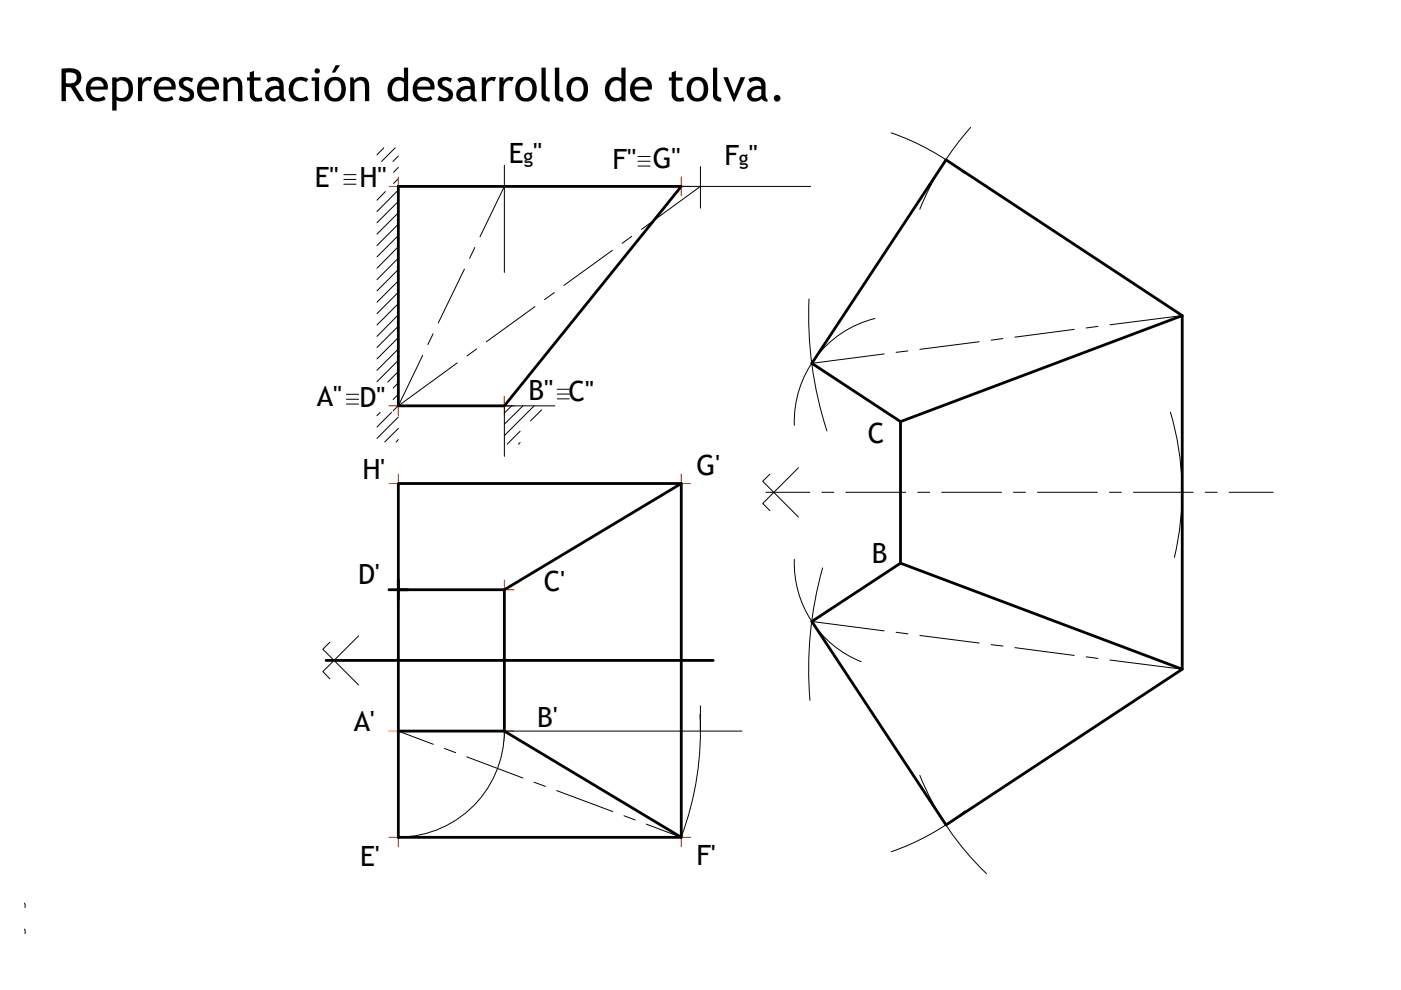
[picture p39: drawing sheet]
<svg xmlns="http://www.w3.org/2000/svg" width="297mm" height="210mm" viewBox="0 0 297 210" stroke-linecap="round" stroke-linejoin="round" font-family="sans-serif">
<defs><g id="words">
<g font-size="5.9">
<text x="107.9" y="34.7">E &quot;</text>
<text x="129.9" y="35.8">F'' G''</text>
<text x="153.6" y="35.1">F &quot;</text>
<text x="66.7" y="39.6">E''</text>
<text x="76.2" y="39.6">H''</text>
<text x="67.1" y="86.1">A'' D''</text>
<text x="112.1" y="84.9">B'' C''</text>
<text x="184" y="94">C</text>
<text x="76.8" y="101.5">H'</text>
<text x="147.7" y="100.6">G'</text>
<text x="184.8" y="119.3">B</text>
<text x="75.9" y="123.9">D'</text>
<text x="115.3" y="125.3">C'</text>
<text x="75" y="154.9">A'</text>
<text x="113.9" y="154.1">B'</text>
<text x="76.4" y="183.5">E'</text>
<text x="147.7" y="183.5">F'</text>
</g>
<g font-size="4.1">
<text x="111" y="34.7">g</text>
<text x="156.7" y="35.1">g</text>
</g>
<text font-size="2.9" x="4.7" y="207.4" transform="rotate(-90 4.7 207.4)">www.ingverger.com.ar</text>
</g></defs>
<g fill="#000">
<path d="M29.3 16.4h.8v.8a1.72 1.72 0 0 1 2.2-.8l-.4 .9a1.22 1.22 0 0 0-1.3 .1 1.22 1.22 0 0 0-.5 1.2v2.8h-.8zM53 15.4l.8-.4v1.4h1.4v.7h-1.4v2.5a1.01 1.01 0 0 0 .5 1.1 1.01 1.01 0 0 0 1.2-.1l.1 .8-.6 .1a1.55 1.55 0 0 1-2-1.5v-2.9h-.6v-.7h.6zM61.8 17.1l1-.6 1-.2 .8 .1 .8 .4-.5 .6-.6-.3a1.72 1.72 0 0 0-2.1 2.3 1.65 1.65 0 0 0 1.1 1.3 1.65 1.65 0 0 0 1.7-.4l.4 .8-1.1 .4h-1.1l-1.2-.6-.7-.9-.1-.7 .1-1.3zM102.2 16.4h.8v.8a1.72 1.72 0 0 1 2.2-.8l-.4 .9a1.21 1.21 0 0 0-1.3 0 1.21 1.21 0 0 0-.5 1.3v2.8h-.8zM105.9 16.4h.9v.8a1.72 1.72 0 0 1 2.1-.8l-.4 .9a1.22 1.22 0 0 0-1.3 .1 1.22 1.22 0 0 0-.4 1.2v2.8h-.9zM142.4 15.4l.9-.4v1.4h1.4v.7h-1.4v2.5a.99 .99 0 0 0 .4 1.1 .99 .99 0 0 0 1.2-.1l.1 .8-.6 .1a1.5 1.5 0 0 1-2-1.5v-2.9h-.6v-.7h.6zM38.1 16.8l1-.5 1.2 .1 .6 .3-.3 .7a1.04 1.04 0 0 0-1.7 .2v.3l.3 .3 1.1 .5a1.5 1.5 0 0 1 .8 1.9 1.5 1.5 0 0 1-1.8 .9l-1.4-.3 .3-.9 .4 .2a.92 .92 0 0 0 1 .3 .92 .92 0 0 0 .6-.8 2.91 2.91 0 0 0-1.6-1.2 1.33 1.33 0 0 1-.5-2zM47.4 16.4h.6l.3 .6a1.72 1.72 0 0 1 2-.6 1.72 1.72 0 0 1 1.1 1.9v3.1h-.9v-2.9a1.16 1.16 0 0 0-.7-1.4 1.16 1.16 0 0 0-1.5 .6v3.7h-.9zM74.3 16.4h.6l.2 .6a1.72 1.72 0 0 1 2.1-.6 1.72 1.72 0 0 1 1.1 1.9v3.1h-.9l-.1-3a1.17 1.17 0 0 0-.7-1.3 1.17 1.17 0 0 0-1.5 .6v3.7h-.8zM93.1 16.8l.9-.5 1.2 .1 .6 .2-.3 .8a1.04 1.04 0 0 0-1.8 .2l.3 .6 1 .5a1.52 1.52 0 0 1 1 1.9 1.52 1.52 0 0 1-1.9 .9l-1.3-.3 .3-.9 .3 .2a1.14 1.14 0 0 0 1.7-.2 1.16 1.16 0 0 0-1.1-1.2l-.5-.3a1.28 1.28 0 0 1-.4-2zM114.8 14.3h.9v5.7l.3 .5 .5 .2v.8l-.6-.1a1.26 1.26 0 0 1-1.1-1.4zM117.6 14.3h1v5.6a.75 .75 0 0 0 .8 .8v.8l-.7-.1a1.34 1.34 0 0 1-1.1-1.4z"/>
<path d="M151.2 14.3h.9v5.6a.75 .75 0 0 0 .8 .8v.8l-.8-.1a1.31 1.31 0 0 1-.9-1.4zM153.4 16.4h.9l1.4 3.5 1.3-3.5h1l-2.3 5.1h-.2z"/>
<path d="M19 17l.8-.6 .7-.1 1 .1 .8 .5a2.23 2.23 0 0 1 .5 2.1h-3.7a1.69 1.69 0 0 0 1 1.7 1.69 1.69 0 0 0 1.9-.4l.4 .7-.4 .3-1 .2-1.2-.1-1.1-.8-.4-.7-.1-1.2 .3-1zM19.6 17.4l-.4 1h2.8a1.39 1.39 0 0 0-.9-1.3 1.39 1.39 0 0 0-1.5 .3z"/>
<path d="M33.4 17l.8-.6 .7-.1 1 .1 .5 .3a2.05 2.05 0 0 1 .8 2.3h-3.6a1.66 1.66 0 0 0 .9 1.7 1.66 1.66 0 0 0 1.9-.4l.4 .7-.4 .3-1.1 .2-1.1-.1-1.1-.8-.4-.7-.1-1.1 .3-1.1zM34 17.4l-.4 1h2.8a1.39 1.39 0 0 0-.9-1.3 1.39 1.39 0 0 0-1.5 .3z"/>
<path d="M42.7 16.8l1-.5 1.3 .1 1 .6 .4 .7v.5v.8h-3.7a1.68 1.68 0 0 0 1 1.7 1.68 1.68 0 0 0 1.9-.4l.4 .7-.6 .3-.9 .2-1.1-.1-1-.6-.6-1.1v-1.1l.4-1.2zM43.2 17.4l-.3 .4-.1 .6h2.8a1.4 1.4 0 0 0-.9-1.3 1.4 1.4 0 0 0-1.5 .3z"/>
<path d="M66.7 15.1a.55 .55 0 0 1 1.1 0 .55 .55 0 0 1-1.1 0zM66.1 16.4h1.5v5h-.8v-4.3h-.7z"/>
<path d="M69.3 17.1l.6-.5 1-.3 1.1 .2 .8 .5 .4 .9 .1 1.3-.1 .9-.8 1.1-.7 .3h-1l-.4-.1-.9-.5-.5-.8-.2-.8 .1-1.2zM70.3 17.3l-.6 1 .1 1.5a1.3 1.3 0 0 0 1.5 1 1.3 1.3 0 0 0 1-1.5v-.7a1.3 1.3 0 0 0-.5-1.4 1.3 1.3 0 0 0-1.5 .1zM71.2 13.8h.9l-1.1 1.6h-.6z"/>
<path d="M88 17.2l1.1-.8 1.3-.1 1 .5 .5 .7 .2 .5v1h-3.7v.2a1.7 1.7 0 0 0 1.1 1.5 1.7 1.7 0 0 0 1.8-.4l.4 .7-1.2 .5h-1.2l-1-.5-.5-.7-.3-.8v-1.2zM88.9 17.4l-.3 .5-.1 .5h2.8a1.4 1.4 0 0 0-.9-1.3 1.4 1.4 0 0 0-1.5 .3z"/>
<path d="M109.9 17l.8-.6 .9-.1 1 .2 .8 .7 .4 1.2v1l-.2 .9-.7 .9-.8 .3h-.9l-.8-.2-.6-.5-.5-.9-.1-1.1 .2-.9zM110.7 17.3l-.5 .9v1.3a1.3 1.3 0 0 0 1.4 1.3 1.3 1.3 0 0 0 1.2-1.4l-.1-1.4a1.22 1.22 0 0 0-2-.7z"/>
<path d="M120.7 17l.9-.6 .9-.1 .9 .2 .8 .7 .4 1 .1 1.1-.4 1.3-.6 .6-.7 .3h-.9l-.9-.3-.5-.4-.5-.9-.1-1.2 .3-1.1zM121.6 17.3l-.4 .5-.1 .6 .1 1.4a1.3 1.3 0 0 0 1.5 1 1.3 1.3 0 0 0 1-1.5l-.1-1.3a1.25 1.25 0 0 0-2-.7z"/>
<path d="M134.3 17l.9-.6 .7-.1 .9 .1 .8 .5a2.11 2.11 0 0 1 .6 2.1h-3.7a1.66 1.66 0 0 0 1 1.7 1.66 1.66 0 0 0 1.9-.4l.4 .7-.5 .3-1 .2-1.1-.1-.7-.3-.4-.5-.5-.8v-.9l.3-1.4zM135 17.4l-.2 .2-.3 .8h2.8a1.37 1.37 0 0 0-.8-1.3 1.37 1.37 0 0 0-1.5 .3z"/>
<path d="M146.1 17.1l.5-.4 1.1-.4 1.1 .2 .8 .5 .4 .7 .2 1.4-.2 1-.8 1.1-.7 .3h-1.2l-.9-.4-.4-.5-.4-1v-1.1zM147 17.3l-.4 1v1.5a1.3 1.3 0 0 0 1.6 1 1.3 1.3 0 0 0 1-1.5l-.1-1.2a1.25 1.25 0 0 0-2.1-.8z"/>
<path d="M13 14.5h2.5l1 .3 .5 .5 .2 .7v1l-.3 .6-1 .7 2 3.1h-1.1l-1.8-2.9-.6-.1h-.4v3h-1zM14 15.4v2.2l.9 .1a1.2 1.2 0 0 0 1.4-1.3 1.2 1.2 0 0 0-1.6-1z"/>
<path d="M23.8 16.4h.9l.1 .3a2.19 2.19 0 0 1 2.5 0 2.19 2.19 0 0 1 .9 2.3l-.1 1-.8 1.1-1.1 .4-1-.1-.5-.2v2.2h-.9zM24.7 17.5v2.9a1.58 1.58 0 0 0 1.9 .1 1.58 1.58 0 0 0 .7-1.7v-.2a1.5 1.5 0 0 0-.9-1.4 1.5 1.5 0 0 0-1.7 .3z"/>
<path d="M56.5 16.8l1.5-.5 1 .1 .6 .4 .5 1 .1 2.7 .3 .6v.4a1.08 1.08 0 0 1-1.2-.6l-.3 .3-.7 .3a1.6 1.6 0 0 1-2-1.1 1.6 1.6 0 0 1 1.2-2l.9-.2 .7 .1a1.01 1.01 0 0 0-.3-1.1 1.01 1.01 0 0 0-1.1 0l-.8 .4zM57.6 19.2a.92 .92 0 0 0-.4 1.3 .92 .92 0 0 0 1.3 .2l.7-.5v-1.2l-.8-.1z"/>
<path d="M82.8 17.1l.6-.5 .7-.3h.8l.7 .4v-2.4h.9v7.1h-.9v-.3l-.8 .4h-.9a2.62 2.62 0 0 1-1.3-4.1zM83.7 17.4l-.6 1v.9l.2 .8a1.52 1.52 0 0 0 2.3 .2v-2.7a1.29 1.29 0 0 0-1.9-.2z"/>
<path d="M97 16.8l1.5-.5 1 .1 .7 .4 .4 1 .1 2.7 .3 .6v.4a1 1 0 0 1-1.1-.6l-1.1 .6a1.61 1.61 0 0 1-2-1.2 1.61 1.61 0 0 1 1.3-1.9l.8-.2 .9 .1a1.25 1.25 0 0 0-.7-1.1 1.25 1.25 0 0 0-1.4 .1l-.3 .3zM98 19.2a.92 .92 0 0 0-.3 1.3 .92 .92 0 0 0 1.4 .2l.7-.5v-1.2l-1.1-.1z"/>
<path d="M129.1 16.9l.7-.4 .7-.2 .8 .1 .4 .3v-2.4h.9v7.1h-.9v-.3l-.5 .3-1 .1a2.57 2.57 0 0 1-1.5-4zM129.7 17.5l-.5 1.1v1.1l.2 .4a1.52 1.52 0 0 0 2.3 .2v-2.7a1.3 1.3 0 0 0-2-.1z"/>
<path d="M158.7 16.8l1.4-.5 1.1 .1 .6 .4 .5 .8v2.6l.2 .7 .2 .2v.4a1.08 1.08 0 0 1-1.2-.6l-.3 .3-.8 .3a1.59 1.59 0 0 1-2-1.2 1.59 1.59 0 0 1 1.3-1.9l.9-.2 .7 .1a1.03 1.03 0 0 0-.3-1.1 1.03 1.03 0 0 0-1.2 0l-.8 .4zM159.8 19.2a.92 .92 0 0 0-.4 1.3 .92 .92 0 0 0 1.3 .2l.7-.5v-1.2l-.8-.1z"/>
<circle cx="164.8" cy="20.8" r=".71"/>
</g>
<g fill="none" stroke="#ff3f00" stroke-width=".21">
<path d="M82.5 39.5h3.9M84.5 37.5v4M142.5 39.5h3.9M144.4 37.5v4M82.5 86h3.9M84.5 84v4M104.9 86h4.1M106.9 84v4M82.5 102.5h3.9M84.5 100.5v4M142.5 102.5h3.9M144.4 100.5v4"/>
<path d="M104.9 125h4.1M106.9 123v4M82.5 155h3.9M84.5 153v4M104.9 155h4.1M106.9 153v4M82.5 177.5h3.9M84.5 175.5v4M142.5 177.5h3.9M144.4 175.5v4"/>
</g>
<path d="M84.5 39.5h59.9l-37.5 46.5h-22.4zM250.7 66.9l-50.1-33-28.5 43.1 18.8 12.4M190.9 89.4l59.8-22.5v75l-59.8-22.5M190.9 89.4v30M84.5 102.5h59.9v75h-59.9zM144.4 102.5l-37.5 22.5M190.9 119.4l-18.8 12.4 28.5 43.1 50.1-33M82.5 125h3.9M84.5 125h22.4v30h-22.4M84.5 123v4M69.1 140h82.1M106.9 155l37.5 22.5" fill="none" stroke="#000" stroke-width=".59"/>
<g fill="none" stroke="#000" stroke-width=".21">
<path d="M72.9 37h2.6M72.9 38h2.6M72.9 39.1h2.6M81.4 31.4l-1.5 1.4M83.8 31.4l-2.9 2.8M84.5 33.1l-1.2 1.1M84.5 35.5l-1.1 1M84.5 37.9l-1.1 1M106.9 35v22.8M106.9 39.5l-5.1 10.7M135.3 33.2h2.5M135.3 34.2h2.5"/>
<path d="M135.3 35.2h2.5M144.4 39.5h27.5M148.5 35.3v8.8M148.5 39.5l-12.5 9.1M188.9 28.2a51.7 51.7 0 0 1 15.7 8.6M205.8 27a60 60 0 0 0-10.8 17.4M81.7 40.6l-1.8 1.8M84.5 40.3l-4.6 4.6M84.5 42.7l-4.6 4.5M84.5 45.1l-4.6 4.5M84.5 47.5l-4.6 4.6M84.5 49.9l-4.6 4.6"/>
<path d="M84.5 52.3l-4.6 4.6M84.5 54.7l-4.6 4.6M84.5 57.1l-4.6 4.6M84.5 59.5l-4.6 4.6M98.5 57.1l-5.6 11.4M100.7 52.5l-1.1 2.3M129.8 53.1l-10.3 7.4M133.9 50.1l-2 1.5M84.5 62l-4.6 4.5M84.5 64.4l-4.6 4.5M84.5 66.7l-4.6 4.6M84.5 69.2l-4.6 4.5"/>
<path d="M84.5 71.6l-4.6 4.5M84.5 74l-4.6 4.5M84.5 76.4l-4.6 4.5M84.5 78.8l-2.3 2.2M89.6 75.3l-5.1 10.7M91.8 70.8l-1.1 2.3M96.9 76.9l-12.4 9.1M101 74l-2 1.5M113.4 65l-10.3 7.5M117.5 62l-2.1 1.5M171.5 63.4a79.2 79.2 0 0 0 3.8 28M185.5 67.5a22.5 22.5 0 0 0-17.1 22.7"/>
<path d="M187.5 75l-15.4 2M192.5 74.4l-2.5 .3M207.6 72.5l-12.6 1.6M212.6 71.8l-2.5 .3M227.8 69.8l-12.6 1.7M232.8 69.2l-2.5 .3M250.7 66.9l-15.4 2M73.4 83.6h2.6M73.4 84.7h2.6M73.4 85.7h2.6M80.6 87.4l-.7 .7M83 87.4l-3.1 3.1"/>
<path d="M84.5 81.2l-1.1 1.1M84.5 83.6l-1.1 1.1M84.5 86l-1.1 1.1M84.5 88.4l-4.6 4.5M84.5 90.8l-2.9 2.9M84.5 93.2l-.5 .5M108.5 86l-1.6 1.6M110.3 91.4l-2.8 2.8M110.3 93.8l-.4 .4M110.9 86l-4 3.9M113.2 86l-6.3 6.4M114.9 86.9l-2.4 2.3"/>
<path d="M117.6 86h-10.7v10.8M118.2 82.5h2.5M118.2 83.6h2.5M118.2 84.6h2.5M169.3 99.2l-7.6 7.6 1.5 1.5M248.2 87.4a59.8 59.8 0 0 1 .8 30.8M162.4 104.4h9.3M163.2 100.5l-1.5 1.6 7.6 7.5M168.4 118.6a22.5 22.5 0 0 0 14.2 21.7M174.2 104.4h2.6M179.3 104.4h12.7M194.6 104.4h2.5"/>
<path d="M199.6 104.4h12.7M214.9 104.4h2.5M220 104.4h12.7M235.2 104.4h2.5M240.3 104.4h12.7M255.5 104.4h2.6M260.6 104.4h9.3M69.9 136.2l-1.4 1.5 7.5 7.5M76 134.8l-7.5 7.6 1.4 1.5M172.1 131.8l15.4 2M174.4 120.4a79.2 79.2 0 0 0-2.7 28.1M190 134.1l2.5 .3"/>
<path d="M195 134.7l12.6 1.6M210.1 136.7l2.5 .3M215.2 137.3l12.6 1.7M230.3 139.3l2.5 .3M235.3 139.9l15.4 2M84.5 155l7.4 2.8M94.2 158.7l2.4 .9M106.8 152.5a22.5 22.5 0 0 1-22.4 25M106.9 145.6v9.4h50.4M148.4 151.5a64.1 64.1 0 0 1-4 26M148.5 149.6v5.4M99 160.5l11.9 4.5"/>
<path d="M113.2 165.8l2.5 .9M118 167.6l11.9 4.5M132.3 173l2.4 .8M137 174.7l7.4 2.8M195 164.4a60 60 0 0 0 14.1 20.8M204.6 171.9a51.7 51.7 0 0 1-15.6 8.7"/>
</g>
<use href="#words"/>
</svg>
